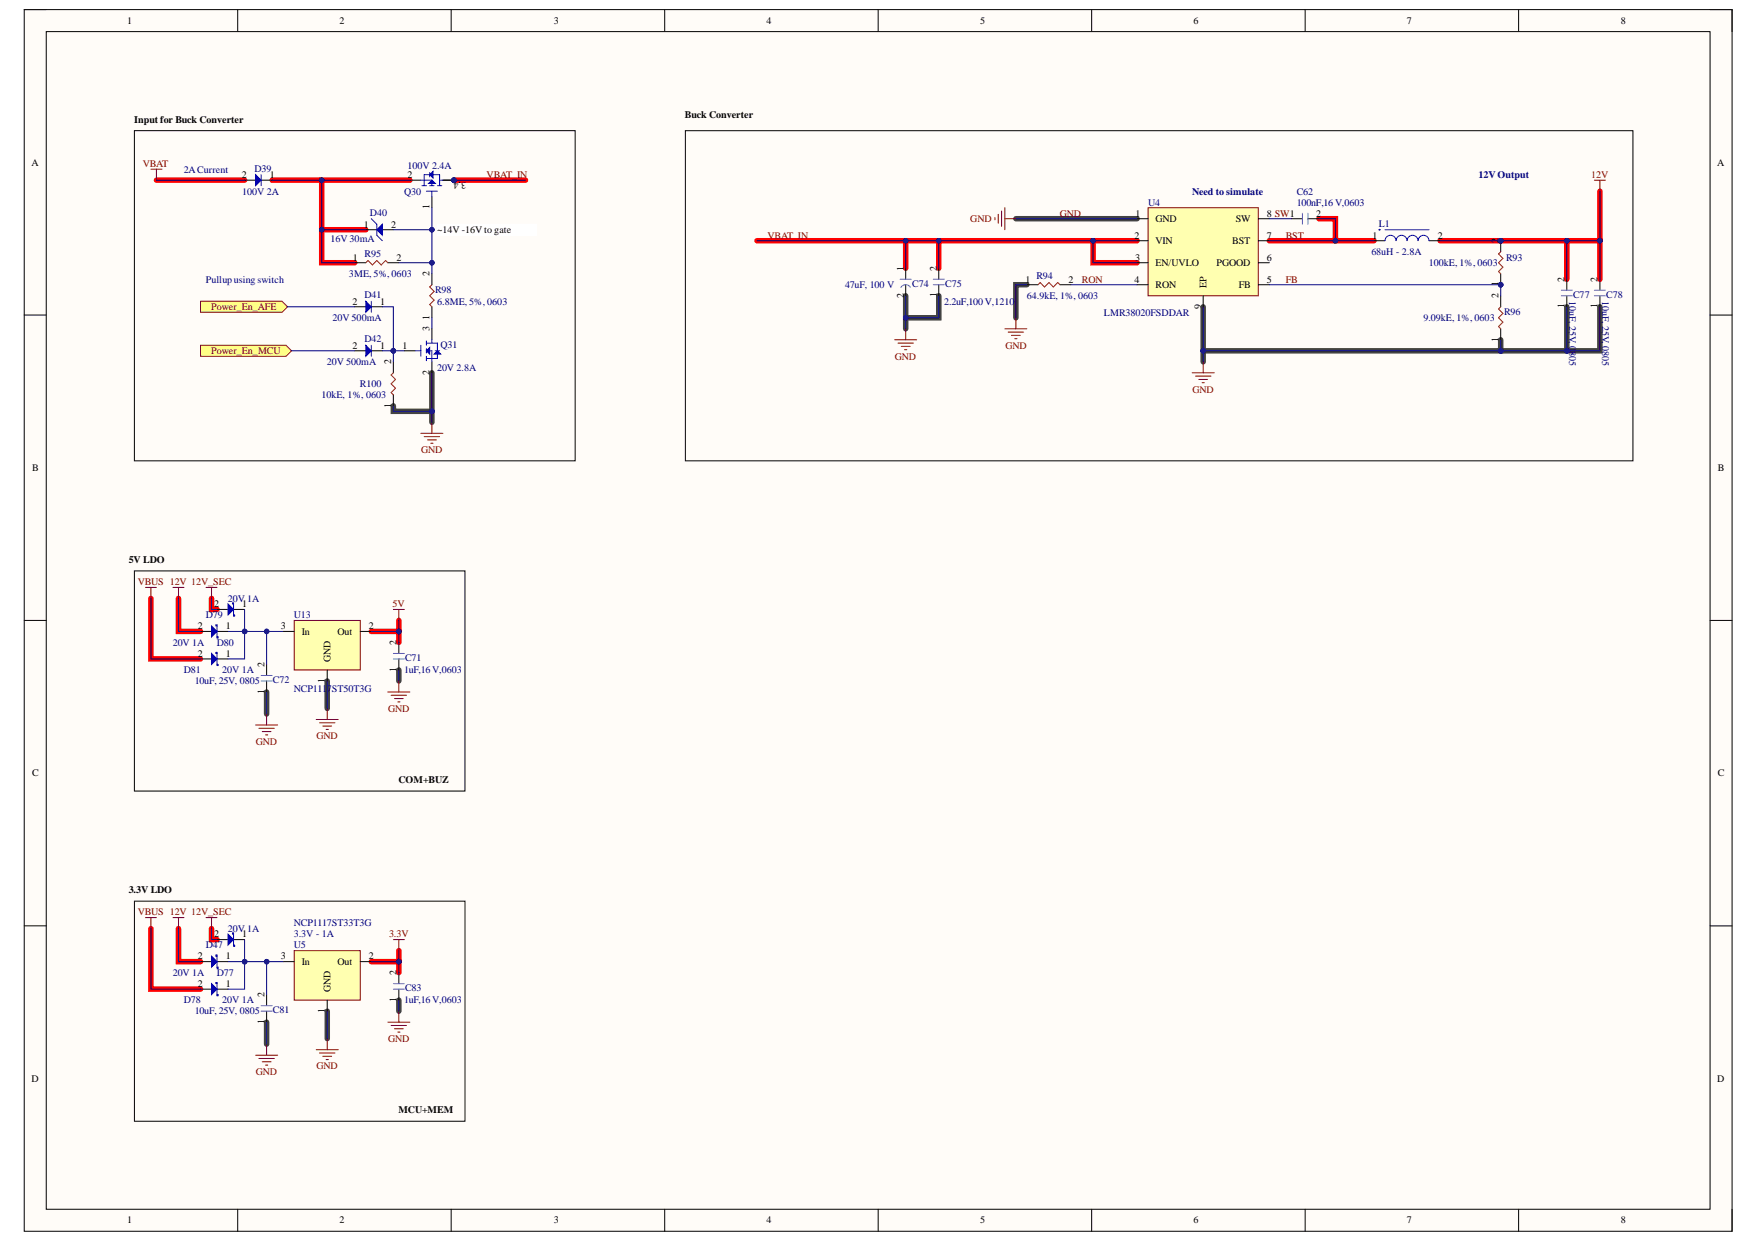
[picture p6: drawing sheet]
<svg xmlns="http://www.w3.org/2000/svg" width="297mm" height="210mm" viewBox="0 0 297 210" stroke-linecap="round" stroke-linejoin="round" font-family="sans-serif">
<defs><g id="words">
<g font-size="1.7">
<text x="21.5" y="4.1">1</text>
<text x="57.4" y="4.1">2</text>
<text x="93.6" y="4.1">3</text>
<text x="129.5" y="4.1">4</text>
<text x="165.6" y="4.1">5</text>
<text x="201.7" y="4.1">6</text>
<text x="237.7" y="4.1">7</text>
<text x="273.8" y="4.1">8</text>
<text x="22.7" y="20.8">Input for Buck Converter</text>
<text x="115.7" y="19.9">Buck Converter</text>
<text x="5.3" y="28">A</text>
<text x="290.2" y="28">A</text>
<text x="40.9" y="30.1">2</text>
<text x="45.6" y="30.1">1</text>
<text x="68.9" y="30.1">2</text>
<text x="72.6" y="35.3" transform="rotate(-90 72.6 35.3)">1</text>
<text x="78.8" y="30.8" transform="rotate(-180 78.8 30.8)">3,4</text>
<text x="61.5" y="38.5">1</text>
<text x="66.1" y="38.5">2</text>
<text x="73.9" y="39.4">~14V -16V to gate</text>
<text x="191.7" y="40.3">2</text>
<text x="191.9" y="36.6">1</text>
<text x="195.2" y="37.5">GND</text>
<text x="195.2" y="41.2">VIN</text>
<text x="208.2" y="41.2">BST</text>
<text x="208.8" y="37.5">SW</text>
<text x="214" y="40.3">7</text>
<text x="214" y="36.6">8 SW1</text>
<text x="222.4" y="36.6">2</text>
<text x="231.9" y="40.3">1</text>
<text x="243" y="40.3">2</text>
<text x="253.2" y="41.1" transform="rotate(-90 253.2 41.1)">2</text>
<text x="59.6" y="44">1</text>
<text x="67" y="44">2</text>
<text x="72.6" y="46.7" transform="rotate(-90 72.6 46.7)">2</text>
<text x="152.7" y="45.7" transform="rotate(-90 152.7 45.7)">1</text>
<text x="158.3" y="45.7" transform="rotate(-90 158.3 45.7)">2</text>
<text x="173.3" y="47.8">1</text>
<text x="180.5" y="47.8">2</text>
<text x="191.7" y="47.8">4</text>
<text x="191.8" y="44">3</text>
<text x="195.2" y="45">EN/UVLO</text>
<text x="205.6" y="45">PGOOD</text>
<text x="214" y="47.8">5</text>
<text x="214" y="44">6</text>
<text x="264.4" y="47.6" transform="rotate(-90 264.4 47.6)">2</text>
<text x="269.9" y="47.6" transform="rotate(-90 269.9 47.6)">2</text>
<text x="59.6" y="51.5">2</text>
<text x="64.2" y="51.5">1</text>
<text x="152.7" y="50.4" transform="rotate(-90 152.7 50.4)">2</text>
<text x="158.3" y="50.2" transform="rotate(-90 158.3 50.2)">1</text>
<text x="195.2" y="48.7">RON</text>
<text x="202.9" y="52.2" transform="rotate(-90 202.9 52.2)">9</text>
<text x="203.9" y="48.7" transform="rotate(-90 203.9 48.7)">EP</text>
<text x="209.3" y="48.7">FB</text>
<text x="253.2" y="50.4" transform="rotate(-90 253.2 50.4)">2</text>
<text x="253.2" y="48.3" transform="rotate(-90 253.2 48.3)">1</text>
<text x="264.4" y="52.1" transform="rotate(-90 264.4 52.1)">1</text>
<text x="269.9" y="52.1" transform="rotate(-90 269.9 52.1)">1</text>
<text x="59.6" y="58.9">2</text>
<text x="64.2" y="58.9">1</text>
<text x="68" y="58.9">1</text>
<text x="72.6" y="56" transform="rotate(-90 72.6 56)">3</text>
<text x="72.6" y="54" transform="rotate(-90 72.6 54)">1</text>
<text x="253.2" y="57.7" transform="rotate(-90 253.2 57.7)">1</text>
<text x="66.1" y="61.5" transform="rotate(-90 66.1 61.5)">2</text>
<text x="72.6" y="63.4" transform="rotate(-90 72.6 63.4)">2</text>
<text x="66.1" y="68.9" transform="rotate(-90 66.1 68.9)">1</text>
<text x="5.4" y="79.6">B</text>
<text x="290.2" y="79.6">B</text>
<text x="21.7" y="95.2">5V LDO</text>
<text x="33.4" y="106.3">2</text>
<text x="36.2" y="102.6">2</text>
<text x="38.2" y="106.3">1</text>
<text x="40.9" y="102.6">1</text>
<text x="47.5" y="106.3">3</text>
<text x="51" y="107.3">In</text>
<text x="57" y="107.3">Out</text>
<text x="62.3" y="106.3">2</text>
<text x="33.4" y="111">2</text>
<text x="38.2" y="111">1</text>
<text x="44.7" y="112.7" transform="rotate(-90 44.7 112.7)">2</text>
<text x="55.8" y="111.9" transform="rotate(-90 55.8 111.9)">GND</text>
<text x="67" y="113.5" transform="rotate(-90 67 113.5)">1</text>
<text x="67" y="108.9" transform="rotate(-90 67 108.9)">2</text>
<text x="44.7" y="117.2" transform="rotate(-90 44.7 117.2)">1</text>
<text x="54.9" y="115.4" transform="rotate(-90 54.9 115.4)">1</text>
<text x="5.4" y="131.2">C</text>
<text x="290.2" y="131.2">C</text>
<text x="67.3" y="132.4">COM+BUZ</text>
<text x="21.7" y="151">3.3V LDO</text>
<text x="36.2" y="158.4">2</text>
<text x="40.9" y="158.4">1</text>
<text x="33.4" y="162.1">2</text>
<text x="33.4" y="166.8">2</text>
<text x="38.2" y="162.1">1</text>
<text x="38.2" y="166.8">1</text>
<text x="47.5" y="162.1">3</text>
<text x="51" y="163">In</text>
<text x="55.8" y="167.7" transform="rotate(-90 55.8 167.7)">GND</text>
<text x="57" y="163">Out</text>
<text x="62.3" y="162.1">2</text>
<text x="67" y="164.7" transform="rotate(-90 67 164.7)">2</text>
<text x="44.7" y="173" transform="rotate(-90 44.7 173)">1</text>
<text x="44.7" y="168.4" transform="rotate(-90 44.7 168.4)">2</text>
<text x="54.9" y="171.2" transform="rotate(-90 54.9 171.2)">1</text>
<text x="67" y="169.3" transform="rotate(-90 67 169.3)">1</text>
<text x="5.3" y="182.8">D</text>
<text x="290.2" y="182.8">D</text>
<text x="67.3" y="188.1">MCU+MEM</text>
<text x="21.5" y="206.7">1</text>
<text x="57.4" y="206.7">2</text>
<text x="93.6" y="206.7">3</text>
<text x="129.5" y="206.7">4</text>
<text x="165.6" y="206.7">5</text>
<text x="201.7" y="206.7">6</text>
<text x="237.7" y="206.7">7</text>
<text x="273.8" y="206.7">8</text>
</g>
<g font-size="1.7" fill="#800000">
<text x="24.1" y="28.2">VBAT</text>
<text x="82.2" y="30.1">VBAT_IN</text>
<text x="268.8" y="30.1">12V</text>
<text x="129.7" y="40.3">VBAT_IN</text>
<text x="163.9" y="37.5">GND</text>
<text x="179.1" y="36.6">GND</text>
<text x="217.2" y="40.3">BST</text>
<text x="182.8" y="47.8">RON</text>
<text x="217.2" y="47.8">FB</text>
<text x="35.7" y="52.4">Power_En_AFE</text>
<text x="35.7" y="59.8">Power_En_MCU</text>
<text x="169.9" y="58.9">GND</text>
<text x="151.2" y="60.8">GND</text>
<text x="201.5" y="66.3">GND</text>
<text x="71.1" y="76.6">GND</text>
<text x="23.3" y="98.9">VBUS 12V 12V_SEC</text>
<text x="66.3" y="102.6">5V</text>
<text x="43.2" y="125.8">GND</text>
<text x="53.5" y="124.9">GND</text>
<text x="65.6" y="120.3">GND</text>
<text x="23.3" y="154.7">VBUS 12V 12V_SEC</text>
<text x="65.7" y="158.4">3.3V</text>
<text x="65.6" y="176.1">GND</text>
<text x="43.2" y="181.6">GND</text>
<text x="53.5" y="180.7">GND</text>
</g>
<g font-size="1.7" fill="#000080">
<text x="31" y="29.2">2ACurrent</text>
<text x="43" y="29">D39</text>
<text x="68.9" y="28.6">100V 2.4A</text>
<text x="40.9" y="32.9">100V 2A</text>
<text x="68.3" y="32.9">Q30</text>
<text x="194" y="34.7">U4</text>
<text x="201.4" y="32.9">Need to simulate</text>
<text x="219.1" y="34.7">100nF,16 V,0603</text>
<text x="219.1" y="32.9">C62</text>
<text x="249.8" y="30.1">12V Output</text>
<text x="55.8" y="40.8">16V 30mA</text>
<text x="62.5" y="36.4">D40</text>
<text x="233" y="38.3">L1</text>
<text x="34.8" y="47.8">Pullup using switch</text>
<text x="59" y="46.8">3ME, 5%, 0603</text>
<text x="61.6" y="43.4">R95</text>
<text x="175.1" y="47.2">R94</text>
<text x="231.7" y="43.1">68uH - 2.8A</text>
<text x="241.4" y="45">100kE, 1%, 0603</text>
<text x="254.5" y="44">R93</text>
<text x="61.6" y="50.4">D41</text>
<text x="73.5" y="49.4">R98</text>
<text x="73.9" y="51.5">6.8ME, 5%, 0603</text>
<text x="142.8" y="48.7">47uF, 100 V</text>
<text x="154.1" y="48.5">C74</text>
<text x="159.5" y="51.5">2.2uF,100 V,1210</text>
<text x="159.7" y="48.5">C75</text>
<text x="173.5" y="50.5">64.9kE, 1%, 0603</text>
<text x="186.5" y="53.3">LMR38020FSDDAR</text>
<text x="254.1" y="53.2">R96</text>
<text x="265.1" y="50.9" transform="rotate(90 265.1 50.9)">10uF, 25V, 0</text>
<text x="265.8" y="50.4">C77</text>
<text x="270.7" y="50.9" transform="rotate(90 270.7 50.9)">10uF, 25V, 0805</text>
<text x="271.4" y="50.4">C78</text>
<text x="56.2" y="54.3">20V 500mA</text>
<text x="61.6" y="57.8">D42</text>
<text x="74.4" y="58.7">Q31</text>
<text x="240.5" y="54.3">9.09kE, 1%, 0603</text>
<text x="265.1" y="59.3" transform="rotate(90 265.1 59.3)">805</text>
<text x="55.2" y="61.7">20V 500mA</text>
<text x="60.8" y="65.4">R100</text>
<text x="73.9" y="62.6">20V 2.8A</text>
<text x="54.3" y="67.3">10kE, 1%, 0603</text>
<text x="38.5" y="101.7">20V 1A</text>
<text x="34.8" y="104.5">D79</text>
<text x="49.7" y="104.5">U13</text>
<text x="29.2" y="109.1">20V 1A</text>
<text x="31" y="113.8">D81</text>
<text x="36.6" y="109.1">D80</text>
<text x="37.6" y="113.8">20V 1A</text>
<text x="68.3" y="113.8">1uF,16 V,0603</text>
<text x="68.4" y="111.7">C71</text>
<text x="32.9" y="115.6">10uF, 25V, 0805</text>
<text x="46.1" y="115.5">C72</text>
<text x="49.7" y="116.9">NCP1117ST50T3G</text>
<text x="34.8" y="160.3">D47</text>
<text x="38.5" y="157.5">20V 1A</text>
<text x="49.7" y="158.4">3.3V - 1A</text>
<text x="49.7" y="160.3">U5</text>
<text x="49.7" y="156.5">NCP1117ST33T3G</text>
<text x="29.2" y="164.9">20V 1A</text>
<text x="36.6" y="164.9">D77</text>
<text x="68.4" y="167.5">C83</text>
<text x="31" y="169.5">D78</text>
<text x="32.9" y="171.4">10uF, 25V, 0805</text>
<text x="37.6" y="169.5">20V 1A</text>
<text x="46.1" y="171.2">C81</text>
<text x="68.3" y="169.5">1uF,16 V,0603</text>
</g>
</g></defs>
<path d="M4.1 1.6h288.6v206.5h-288.6z" fill-rule="evenodd" fill="#fffcf8"/>
<path d="M4.1 1.6h288.6v206.5h-288.6z" fill="none" stroke="#000" stroke-width=".17"/>
<path d="M7.8 5.3h281.1v199.1h-281.1z" fill-rule="evenodd" fill="#fffcf8"/>
<g fill="none" stroke="#000" stroke-width=".17">
<path d="M4.1 1.6h3.7M7.8 5.3h281.1v199.1h-281.1zM40.2 1.6v3.7M76.2 1.6v3.7M112.3 1.6v3.7M148.4 1.6v3.7M184.5 1.6v3.7M220.5 1.6v3.7M256.6 1.6v3.7M288.9 1.6h3.8v3.7M61.8 38.8h1.9M64.6 38.8h1.9"/>
<path d="M115.8 22.1h160.1v55.8h-160.1zM4.1 53.2h3.7M59.9 44.4h1.9M65.5 44.4h1.9M73 46.3v1.8M73 51.8v1.9M153 45.3v1.9M153 48.1v1.9M158.6 45.3v1.9M158.6 48.1v1.9M288.9 53.2h3.8M4.1 104.9h3.7"/>
<path d="M288.9 104.9h3.8M4.1 156.5h3.7M22.7 152.3h55.9v37.2h-55.9zM288.9 156.5h3.8M40.2 204.4v3.7M76.2 204.4v3.7M112.3 204.4v3.7M148.4 204.4v3.7M184.5 204.4v3.7M220.5 204.4v3.7M256.6 204.4v3.7M292.7 204.4v3.7"/>
</g>
<g fill="none" stroke="#434343" stroke-width=".93">
<path d="M171.6 37h20.5M153 50v5.6M158.6 50v3.7h-5.6M173.5 48.1h-1.9v5.6M203.3 51.9v9.2M253.6 57.4v1.9h-50.3M264.7 51.9v7.4M270.3 51.9v7.4h-16.7M66.5 68.6v.9h6.5M73 63v8.4M45 116.9v3.8M55.3 115.1v4.6"/>
<path d="M67.4 113.2v1.9M45 172.7v3.8M55.3 170.9v4.6M67.4 169v1.9"/>
</g>
<g fill="none" stroke="#f00" stroke-width=".93">
<path d="M26.4 30.5h14.9M46 30.5h8.4M54.4 38.8h7.4M69.3 30.5h-14.9v13.9h5.5M76.7 30.5h12.1M222.8 37h2.8v3.7M270.3 32.3v8.4M127.9 40.7h64.2M153 40.7v4.6M158.6 40.7v4.6M184.7 40.7v3.7h7.4M214.5 40.7h17.7"/>
<path d="M243.3 40.7h27v6.5M264.7 40.7v6.5M25.5 101.1v10.3h8.4M30.2 101.1v5.6h3.7M35.7 101.1v1.9h1M62.7 106.7h4.7v1.9M67.4 104.9v1.8M25.5 156.9v10.3h8.4M30.2 156.9v5.6h3.7M35.7 156.9v1.9h1M62.7 162.5h4.7v1.9M67.4 160.7v1.8"/>
</g>
<g fill="none" stroke="#800000" stroke-width=".17">
<path d="M168.1 36.8v.3M168.7 36.2v1.5M169.2 35.7v2.6M169.8 35.1v3.7M169.8 37h1.8M269.4 30.5h1.9M270.3 30.5v1.8M151.2 57.4h3.7M151.7 58h2.6M152.3 58.5h1.5M152.8 59.1h.4M153 55.6v1.8"/>
<path d="M169.8 55.6h3.7M170.3 56.1h2.7M170.9 56.7h1.5M171.5 57.2h.3M171.6 53.7v1.9M201.4 63h3.8M202 63.6h2.6M202.6 64.1h1.4M203.1 64.7h.4M203.3 61.1v1.9"/>
</g>
<path d="M152.1 47.2h1.9M153.8 48.5a.94 .94 0 0 0-1.6 .1M157.7 47.2h1.8M157.7 48.1h1.8" fill="none" stroke="#3d85c6" stroke-width=".17"/>
<path d="M61.8 44.4l.4-.4 .7 .8 .8-.8 .7 .8 .8-.8 .3 .4M73 48.1l-.4 .4 .8 .7-.8 .8 .8 .7-.8 .8 .4 .3" fill="none" stroke="#85200c" stroke-width=".17"/>
<path d="M63.7 38.8l.9-.9v1.9z" fill="#00f"/>
<path d="M62.7 37l1 .9v1.9l.9 .9M63.7 38.8l.9-.9v1.9z" fill="none" stroke="#00f" stroke-width=".17"/>
<path d="M59.9 59.3h1.9M62.7 59.3h1.9" fill="none" stroke="#000" stroke-width=".17"/>
<path d="M61.8 58.4l.9 .9-.9 .9z" fill="#00f"/>
<path d="M61.8 58.4l.9 .9-.9 .9zM62.7 58.4v1.8" fill="none" stroke="#00f" stroke-width=".17"/>
<path d="M71.1 73.2h3.7M71.7 73.8h2.6M72.2 74.3h1.5M72.8 74.9h.4M73 71.4v1.8" fill="none" stroke="#800000" stroke-width=".17"/>
<path d="M33.9 58.4h14.4l1 .9-1 .9h-14.4z" fill-rule="evenodd" fill="#ffff80"/>
<path d="M33.9 58.4h14.4l1 .9-1 .9h-14.4z" fill="none" stroke="#800000" stroke-width=".17"/>
<path d="M41.3 30.5h1.9M44.1 30.5h1.9" fill="none" stroke="#000" stroke-width=".17"/>
<path d="M43.2 29.5l.9 1-.9 .9z" fill="#00f"/>
<path d="M43.2 29.5l.9 1-.9 .9zM44.1 29.5v1.9" fill="none" stroke="#00f" stroke-width=".17"/>
<path d="M59.9 51.8h1.9M62.7 51.8h1.9" fill="none" stroke="#000" stroke-width=".17"/>
<path d="M61.8 50.9l.9 .9-.9 1z" fill="#00f"/>
<path d="M61.8 50.9l.9 .9-.9 1zM62.7 50.9v1.9" fill="none" stroke="#00f" stroke-width=".17"/>
<path d="M22.7 22.1h74.5v55.8h-74.5zM66.5 61.1v1.9M66.5 66.7v1.9M67.4 164.4v1.8M67.4 167.2v1.8" fill="none" stroke="#000" stroke-width=".17"/>
<path d="M66.5 63l-.4 .4 .7 .7-.7 .8 .7 .7-.7 .8 .4 .3" fill="none" stroke="#85200c" stroke-width=".17"/>
<g fill="none" stroke="#800000" stroke-width=".17">
<path d="M25.5 28.6h1.9M26.4 28.6v1.9M24.6 155.1h1.8M25.5 155.1v1.8M29.2 155.1h1.9M30.2 155.1v1.8M66.5 158.8h1.8M67.4 158.8v1.9M53.4 177.4h3.8M54 178h2.6M54.5 178.5h1.5M55.1 179.1h.4"/>
<path d="M55.3 175.5v1.9M65.5 172.7h3.8M66.1 173.3h2.6M66.7 173.9h1.4M67.2 174.4h.4M67.4 170.9v1.8"/>
</g>
<path d="M66.5 167.2h1.8M66.5 166.2h1.8" fill="none" stroke="#3d85c6" stroke-width=".17"/>
<path d="M49.7 160.7h11.2v8.3h-11.2z" fill-rule="evenodd" fill="#ffffb0"/>
<path d="M34.8 155.1h1.9M35.7 155.1v1.8M43.2 178.3h3.7M43.7 178.9h2.7M44.3 179.4h1.5M45 176.5v1.8M49.7 160.7h11.2v8.3h-11.2zM44.9 180h.3" fill="none" stroke="#800000" stroke-width=".17"/>
<path d="M264.7 47.2v1.9M264.7 50v1.9M270.3 47.2v1.9M270.3 50v1.9M45 168.1v1.9M45 170.9v1.8M47.8 162.5h1.9M55.3 169v1.9M60.9 162.5h1.8" fill="none" stroke="#000" stroke-width=".17"/>
<path d="M263.8 50h1.9M263.8 49.1h1.9M269.4 50h1.9M269.4 49.1h1.9M44.1 170.9h1.9M44.1 170h1.9" fill="none" stroke="#3d85c6" stroke-width=".17"/>
<path d="M33.9 50.9h13.8l.9 .9-.9 1h-13.8z" fill-rule="evenodd" fill="#ffff80"/>
<path d="M33.9 50.9h13.8l.9 .9-.9 1h-13.8z" fill="none" stroke="#800000" stroke-width=".17"/>
<path d="M36.7 158.8h1.8M39.5 158.8h1.8" fill="none" stroke="#000" stroke-width=".17"/>
<path d="M38.5 157.9l1 .9-1 .9z" fill="#00f"/>
<path d="M38.5 157.9l1 .9-1 .9zM39.5 157.9h-.2v-.2h.2v2.2h.1v-.2h-.1" fill="none" stroke="#00f" stroke-width=".17"/>
<path d="M33.9 162.5h1.8M36.7 162.5h1.8" fill="none" stroke="#000" stroke-width=".17"/>
<path d="M35.7 161.6l1 .9-1 1z" fill="#00f"/>
<path d="M35.7 161.6l1 .9-1 1zM36.7 161.6h-.2v-.2h.2v2.2h.2v-.1h-.2" fill="none" stroke="#00f" stroke-width=".17"/>
<path d="M33.9 167.2h1.8M36.7 167.2h1.8" fill="none" stroke="#000" stroke-width=".17"/>
<path d="M35.7 166.2l1 1-1 .9z" fill="#00f"/>
<path d="M35.7 166.2l1 1-1 .9zM36.7 166.2h-.2v-.1h.2v2.2h.2v-.2h-.2" fill="none" stroke="#00f" stroke-width=".17"/>
<circle cx="76.7" cy="30.5" r=".37" fill="#000080"/>
<circle cx="76.7" cy="30.5" r=".37" fill="none" stroke="#000080" stroke-width=".17"/>
<circle cx="76.7" cy="30.5" r=".37" fill="#000080"/>
<circle cx="76.7" cy="30.5" r=".37" fill="none" stroke="#000080" stroke-width=".17"/>
<path d="M73 33.2v1.9M74.8 30.5h1.9" fill="none" stroke="#000" stroke-width=".17"/>
<circle cx="76.7" cy="30.5" r=".37" fill="#000080"/>
<circle cx="76.7" cy="30.5" r=".37" fill="none" stroke="#000080" stroke-width=".17"/>
<path d="M69.3 30.5h1.8" fill="none" stroke="#000" stroke-width=".17"/>
<path d="M71.1 30.5h1.9v.9M71.3 31.4h.7M71.7 31.4v-1.9h2.6v1.9M72 32.3h1.9M72.6 31.4h.8M72.6 29.2v.7M73.9 31.4h.8M74.3 30.5h.5" fill="none" stroke="#00f" stroke-width=".17"/>
<path d="M72.6 29.5l.6-.5v1.1z" fill="#00f"/>
<path d="M72.6 29.5l.6-.5v1.1z" fill="none" stroke="#00f" stroke-width=".17"/>
<path d="M73 30.5l.5 .5h-1.1z" fill="#00f"/>
<path d="M73 30.5l.5 .5h-1.1zM73 32.3v.9" fill="none" stroke="#00f" stroke-width=".17"/>
<path d="M74.8 30.5h1.9" fill="none" stroke="#000" stroke-width=".17"/>
<circle cx="76.7" cy="30.5" r=".37" fill="#000080"/>
<circle cx="76.7" cy="30.5" r=".37" fill="none" stroke="#000080" stroke-width=".17"/>
<path d="M73.9 37.9h16.8v1.9h-16.8z" fill-rule="evenodd" fill="#fff"/>
<path d="M73.9 37.9h16.8v1.9h-16.8z" fill="none" stroke="#fff" stroke-width=".17"/>
<path d="M218.2 37h1.9M221 37h1.8" fill="none" stroke="#000" stroke-width=".17"/>
<path d="M220.1 36v1.9M221 36v1.9" fill="none" stroke="#3d85c6" stroke-width=".17"/>
<path d="M194 35.1h18.6v14.9h-18.6z" fill-rule="evenodd" fill="#ffffb0"/>
<path d="M194 35.1h18.6v14.9h-18.6z" fill="none" stroke="#800000" stroke-width=".17"/>
<path d="M192.1 37h1.9M212.6 37h1.9M192.1 40.7h1.9M192.1 44.4h1.9M192.1 48.1h1.9M203.3 50v1.9M212.6 40.7h1.9M212.6 44.4h1.9M212.6 48.1h1.9" fill="none" stroke="#000" stroke-width=".17"/>
<circle cx="253.6" cy="48.1" r=".37" fill="#000080"/>
<circle cx="253.6" cy="48.1" r=".37" fill="none" stroke="#000080" stroke-width=".17"/>
<circle cx="253.6" cy="40.7" r=".37" fill="#000080"/>
<circle cx="253.6" cy="40.7" r=".37" fill="none" stroke="#000080" stroke-width=".17"/>
<path d="M253.6 46.3v1.8" fill="none" stroke="#000" stroke-width=".17"/>
<circle cx="253.6" cy="48.1" r=".37" fill="#000080"/>
<circle cx="253.6" cy="48.1" r=".37" fill="none" stroke="#000080" stroke-width=".17"/>
<path d="M253.6 40.7v1.8" fill="none" stroke="#000" stroke-width=".17"/>
<circle cx="253.6" cy="40.7" r=".37" fill="#000080"/>
<circle cx="253.6" cy="40.7" r=".37" fill="none" stroke="#000080" stroke-width=".17"/>
<path d="M175.4 48.1l.3-.3 .8 .7 .7-.7 .8 .7 .7-.7 .4 .3M253.6 42.5l-.4 .4 .7 .8-.7 .7 .7 .8-.7 .7 .4 .4M253.6 51.9l-.4 .3 .7 .8-.7 .7 .7 .8-.7 .7 .4 .4" fill="none" stroke="#85200c" stroke-width=".17"/>
<g fill="none" stroke="#000" stroke-width=".17">
<path d="M173.5 48.1h1.9M179.1 48.1h1.9M232.2 40.7h1.8M241.5 40.7h1.8M253.6 50v1.9M253.6 55.6v1.8M22.7 96.5h55.9v37.2h-55.9zM36.7 103h1.8M39.5 103h1.8M45 112.3v1.9M45 115.1v1.8M67.4 108.6v1.8"/>
<path d="M67.4 111.4v1.8"/>
</g>
<path d="M233 38.8l.1 .1zM234 38.8h7.5M234 40.7a.93 .93 0 0 1 .9-.9 .93 .93 0 0 1 1 .9M235.9 40.7a.91 .91 0 0 1 .9-.9 .91 .91 0 0 1 .9 .9M237.8 40.7a.91 .91 0 0 1 .9-.9 .91 .91 0 0 1 .9 .9M239.6 40.7a.91 .91 0 0 1 .9-.9 .91 .91 0 0 1 .9 .9" fill="none" stroke="#00f" stroke-width=".17"/>
<g fill="none" stroke="#800000" stroke-width=".17">
<path d="M24.6 99.3h1.8M25.5 99.3v1.8M29.2 99.3h1.9M30.2 99.3v1.8M34.8 99.3h1.9M35.7 99.3v1.8M55.3 119.7v1.9M65.5 116.9h3.8M66.1 117.5h2.6M66.5 103h1.8M66.6 118.1h1.5M67.2 118.6h.4"/>
<path d="M67.4 103v1.9M67.4 115.1v1.8M43.2 122.5h3.7M43.7 123.1h2.7M44.3 123.6h1.5M44.9 124.2h.3M45 120.7v1.8M53.4 121.6h3.7M54 122.2h2.6M54.5 122.7h1.5M55.1 123.3h.4"/>
</g>
<path d="M44.1 115.1h1.9M44.1 114.2h1.9M66.5 111.4h1.8M66.5 110.4h1.8" fill="none" stroke="#3d85c6" stroke-width=".17"/>
<path d="M38.5 102.1l1 .9-1 .9z" fill="#00f"/>
<path d="M38.5 102.1l1 .9-1 .9zM39.5 102.1h-.2v-.2h.2v2.2h.1v-.2h-.1" fill="none" stroke="#00f" stroke-width=".17"/>
<path d="M33.9 106.7h1.8M36.7 106.7h1.8" fill="none" stroke="#000" stroke-width=".17"/>
<path d="M35.7 105.8l1 .9-1 .9z" fill="#00f"/>
<path d="M35.7 105.8l1 .9-1 .9zM36.7 105.8h-.2v-.2h.2v2.2h.2v-.2h-.2" fill="none" stroke="#00f" stroke-width=".17"/>
<path d="M33.9 111.4h1.8M36.7 111.4h1.8" fill="none" stroke="#000" stroke-width=".17"/>
<path d="M35.7 110.4l1 1-1 .9z" fill="#00f"/>
<path d="M35.7 110.4l1 1-1 .9zM36.7 110.4h-.2v-.1h.2v2.2h.2v-.2h-.2" fill="none" stroke="#00f" stroke-width=".17"/>
<path d="M49.7 104.9h11.2v8.3h-11.2z" fill-rule="evenodd" fill="#ffffb0"/>
<path d="M49.7 104.9h11.2v8.3h-11.2z" fill="none" stroke="#800000" stroke-width=".17"/>
<path d="M47.8 106.7h1.9M55.3 113.2v1.9M60.9 106.7h1.8" fill="none" stroke="#000" stroke-width=".17"/>
<path d="M171.6 37h20.5M214.5 37h3.7M153 40.7v4.6M173.5 48.1h-1.9v5.6M181 48.1h11.1" fill="none" stroke="#000080" stroke-width=".17"/>
<circle cx="153" cy="40.7" r=".37" fill="#000080"/>
<g fill="none" stroke="#000080" stroke-width=".17">
<path d="M158.6 50v3.7h-5.6"/>
<circle cx="153" cy="40.7" r=".37"/>
</g>
<circle cx="153" cy="53.7" r=".37" fill="#000080"/>
<g fill="none" stroke="#000080" stroke-width=".17">
<path d="M158.6 40.7v4.6"/>
<circle cx="153" cy="53.7" r=".37"/>
</g>
<circle cx="158.6" cy="40.7" r=".37" fill="#000080"/>
<g fill="none" stroke="#000080" stroke-width=".17">
<path d="M214.5 48.1h39.1v1.9"/>
<circle cx="158.6" cy="40.7" r=".37"/>
</g>
<circle cx="253.6" cy="48.1" r=".37" fill="#000080"/>
<g fill="none" stroke="#000080" stroke-width=".17">
<path d="M253.6 57.4v1.9h-50.3"/>
<circle cx="253.6" cy="48.1" r=".37"/>
</g>
<circle cx="253.6" cy="59.3" r=".37" fill="#000080"/>
<circle cx="253.6" cy="59.3" r=".37" fill="none" stroke="#000080" stroke-width=".17"/>
<circle cx="203.3" cy="59.3" r=".37" fill="#000080"/>
<g fill="none" stroke="#000080" stroke-width=".17">
<path d="M222.8 37h2.8v3.7"/>
<circle cx="203.3" cy="59.3" r=".37"/>
</g>
<circle cx="225.6" cy="40.7" r=".37" fill="#000080"/>
<g fill="none" stroke="#000080" stroke-width=".17">
<path d="M184.7 40.7v3.7h7.4"/>
<circle cx="225.6" cy="40.7" r=".37"/>
</g>
<circle cx="184.7" cy="40.7" r=".37" fill="#000080"/>
<g fill="none" stroke="#000080" stroke-width=".17">
<path d="M270.3 32.3v8.4"/>
<circle cx="184.7" cy="40.7" r=".37"/>
</g>
<circle cx="270.3" cy="40.7" r=".37" fill="#000080"/>
<g fill="none" stroke="#000080" stroke-width=".17">
<path d="M214.5 40.7h17.7"/>
<circle cx="270.3" cy="40.7" r=".37"/>
</g>
<circle cx="225.6" cy="40.7" r=".37" fill="#000080"/>
<g fill="none" stroke="#000080" stroke-width=".17">
<path d="M243.3 40.7h10.3"/>
<circle cx="225.6" cy="40.7" r=".37"/>
</g>
<circle cx="253.6" cy="40.7" r=".37" fill="#000080"/>
<g fill="none" stroke="#000080" stroke-width=".17">
<path d="M270.3 51.9v7.4h-16.7"/>
<circle cx="253.6" cy="40.7" r=".37"/>
</g>
<circle cx="253.6" cy="59.3" r=".37" fill="#000080"/>
<circle cx="253.6" cy="59.3" r=".37" fill="none" stroke="#000080" stroke-width=".17"/>
<circle cx="264.7" cy="59.3" r=".37" fill="#000080"/>
<g fill="none" stroke="#000080" stroke-width=".17">
<path d="M253.6 40.7h16.7v6.5"/>
<circle cx="264.7" cy="59.3" r=".37"/>
</g>
<circle cx="253.6" cy="40.7" r=".37" fill="#000080"/>
<circle cx="253.6" cy="40.7" r=".37" fill="none" stroke="#000080" stroke-width=".17"/>
<circle cx="264.7" cy="40.7" r=".37" fill="#000080"/>
<circle cx="264.7" cy="40.7" r=".37" fill="none" stroke="#000080" stroke-width=".17"/>
<circle cx="270.3" cy="40.7" r=".37" fill="#000080"/>
<g fill="none" stroke="#000080" stroke-width=".17">
<path d="M153 50v5.6"/>
<circle cx="270.3" cy="40.7" r=".37"/>
</g>
<circle cx="153" cy="53.7" r=".37" fill="#000080"/>
<g fill="none" stroke="#000080" stroke-width=".17">
<path d="M203.3 51.9v9.2"/>
<circle cx="153" cy="53.7" r=".37"/>
</g>
<circle cx="203.3" cy="59.3" r=".37" fill="#000080"/>
<g fill="none" stroke="#000080" stroke-width=".17">
<path d="M73 63v8.4"/>
<circle cx="203.3" cy="59.3" r=".37"/>
</g>
<circle cx="73" cy="69.5" r=".37" fill="#000080"/>
<g fill="none" stroke="#000080" stroke-width=".17">
<path d="M64.6 59.3h3.7"/>
<circle cx="73" cy="69.5" r=".37"/>
</g>
<circle cx="66.5" cy="59.3" r=".37" fill="#000080"/>
<g fill="none" stroke="#000080" stroke-width=".17">
<path d="M67.4 44.4h5.6M73 53.7v1.9"/>
<circle cx="66.5" cy="59.3" r=".37"/>
</g>
<circle cx="73" cy="44.4" r=".37" fill="#000080"/>
<g fill="none" stroke="#000080" stroke-width=".17">
<path d="M76.7 30.5h12.1"/>
<circle cx="73" cy="44.4" r=".37"/>
</g>
<circle cx="76.7" cy="30.5" r=".37" fill="#000080"/>
<g fill="none" stroke="#000080" stroke-width=".17">
<path d="M69.3 30.5h-14.9v13.9h5.5"/>
<circle cx="76.7" cy="30.5" r=".37"/>
</g>
<circle cx="54.4" cy="38.8" r=".37" fill="#000080"/>
<circle cx="54.4" cy="38.8" r=".37" fill="none" stroke="#000080" stroke-width=".17"/>
<circle cx="54.4" cy="30.5" r=".37" fill="#000080"/>
<g fill="none" stroke="#000080" stroke-width=".17">
<path d="M54.4 38.8h7.4"/>
<circle cx="54.4" cy="30.5" r=".37"/>
</g>
<circle cx="54.4" cy="38.8" r=".37" fill="#000080"/>
<g fill="none" stroke="#000080" stroke-width=".17">
<path d="M66.5 38.8h6.5"/>
<circle cx="54.4" cy="38.8" r=".37"/>
</g>
<circle cx="73" cy="38.8" r=".37" fill="#000080"/>
<g fill="none" stroke="#000080" stroke-width=".17">
<path d="M73 35.1v11.2"/>
<circle cx="73" cy="38.8" r=".37"/>
</g>
<circle cx="73" cy="44.4" r=".37" fill="#000080"/>
<circle cx="73" cy="44.4" r=".37" fill="none" stroke="#000080" stroke-width=".17"/>
<circle cx="73" cy="38.8" r=".37" fill="#000080"/>
<g fill="none" stroke="#000080" stroke-width=".17">
<path d="M46 30.5h8.4"/>
<circle cx="73" cy="38.8" r=".37"/>
</g>
<circle cx="54.4" cy="30.5" r=".37" fill="#000080"/>
<g fill="none" stroke="#000080" stroke-width=".17">
<path d="M26.4 30.5h14.9M64.6 51.8h1.9v7.5"/>
<circle cx="54.4" cy="30.5" r=".37"/>
</g>
<circle cx="66.5" cy="59.3" r=".37" fill="#000080"/>
<g fill="none" stroke="#000080" stroke-width=".17">
<path d="M66.5 68.6v.9h6.5"/>
<circle cx="66.5" cy="59.3" r=".37"/>
</g>
<circle cx="73" cy="69.5" r=".37" fill="#000080"/>
<g fill="none" stroke="#000080" stroke-width=".17">
<path d="M66.5 59.3v1.8"/>
<circle cx="73" cy="69.5" r=".37"/>
</g>
<circle cx="66.5" cy="59.3" r=".37" fill="#000080"/>
<g fill="none" stroke="#000080" stroke-width=".17">
<path d="M55.3 170.9v4.6M67.4 160.7v1.8M67.4 169v1.9"/>
<circle cx="66.5" cy="59.3" r=".37"/>
</g>
<circle cx="67.4" cy="162.5" r=".37" fill="#000080"/>
<g fill="none" stroke="#000080" stroke-width=".17">
<path d="M62.7 162.5h4.7v1.9"/>
<circle cx="67.4" cy="162.5" r=".37"/>
</g>
<circle cx="67.4" cy="162.5" r=".37" fill="#000080"/>
<g fill="none" stroke="#000080" stroke-width=".17">
<path d="M38.5 162.5h9.3"/>
<circle cx="67.4" cy="162.5" r=".37"/>
</g>
<circle cx="41.3" cy="162.5" r=".37" fill="#000080"/>
<circle cx="41.3" cy="162.5" r=".37" fill="none" stroke="#000080" stroke-width=".17"/>
<circle cx="45" cy="162.5" r=".37" fill="#000080"/>
<g fill="none" stroke="#000080" stroke-width=".17">
<path d="M25.5 156.9v10.3h8.4M30.2 156.9v5.6h3.7M41.3 162.5v4.7h-2.8"/>
<circle cx="45" cy="162.5" r=".37"/>
</g>
<circle cx="41.3" cy="162.5" r=".37" fill="#000080"/>
<g fill="none" stroke="#000080" stroke-width=".17">
<path d="M45 162.5v5.6"/>
<circle cx="41.3" cy="162.5" r=".37"/>
</g>
<circle cx="45" cy="162.5" r=".37" fill="#000080"/>
<g fill="none" stroke="#000080" stroke-width=".17">
<path d="M127.9 40.7h64.2M35.7 156.9v1.9h1M45 172.7v3.8"/>
<circle cx="45" cy="162.5" r=".37"/>
</g>
<circle cx="184.7" cy="40.7" r=".37" fill="#000080"/>
<circle cx="184.7" cy="40.7" r=".37" fill="none" stroke="#000080" stroke-width=".17"/>
<circle cx="158.6" cy="40.7" r=".37" fill="#000080"/>
<circle cx="158.6" cy="40.7" r=".37" fill="none" stroke="#000080" stroke-width=".17"/>
<circle cx="153" cy="40.7" r=".37" fill="#000080"/>
<g fill="none" stroke="#000080" stroke-width=".17">
<path d="M264.7 51.9v7.4"/>
<circle cx="153" cy="40.7" r=".37"/>
</g>
<circle cx="264.7" cy="59.3" r=".37" fill="#000080"/>
<g fill="none" stroke="#000080" stroke-width=".17">
<path d="M264.7 40.7v6.5"/>
<circle cx="264.7" cy="59.3" r=".37"/>
</g>
<circle cx="264.7" cy="40.7" r=".37" fill="#000080"/>
<g fill="none" stroke="#000080" stroke-width=".17">
<path d="M41.3 158.8v3.7"/>
<circle cx="264.7" cy="40.7" r=".37"/>
</g>
<circle cx="41.3" cy="162.5" r=".37" fill="#000080"/>
<g fill="none" stroke="#000080" stroke-width=".17">
<path d="M55.3 115.1v4.6M67.4 104.9v1.8M67.4 113.2v1.9"/>
<circle cx="41.3" cy="162.5" r=".37"/>
</g>
<circle cx="67.4" cy="106.7" r=".37" fill="#000080"/>
<g fill="none" stroke="#000080" stroke-width=".17">
<path d="M62.7 106.7h4.7v1.9"/>
<circle cx="67.4" cy="106.7" r=".37"/>
</g>
<circle cx="67.4" cy="106.7" r=".37" fill="#000080"/>
<g fill="none" stroke="#000080" stroke-width=".17">
<path d="M38.5 106.7h9.3"/>
<circle cx="67.4" cy="106.7" r=".37"/>
</g>
<circle cx="41.3" cy="106.7" r=".37" fill="#000080"/>
<circle cx="41.3" cy="106.7" r=".37" fill="none" stroke="#000080" stroke-width=".17"/>
<circle cx="45" cy="106.7" r=".37" fill="#000080"/>
<g fill="none" stroke="#000080" stroke-width=".17">
<path d="M25.5 101.1v10.3h8.4M30.2 101.1v5.6h3.7M41.3 106.7v4.7h-2.8"/>
<circle cx="45" cy="106.7" r=".37"/>
</g>
<circle cx="41.3" cy="106.7" r=".37" fill="#000080"/>
<g fill="none" stroke="#000080" stroke-width=".17">
<path d="M45 106.7v5.6"/>
<circle cx="41.3" cy="106.7" r=".37"/>
</g>
<circle cx="45" cy="106.7" r=".37" fill="#000080"/>
<g fill="none" stroke="#000080" stroke-width=".17">
<path d="M35.7 101.1v1.9h1M41.3 103v3.7M45 116.9v3.8"/>
<circle cx="45" cy="106.7" r=".37"/>
</g>
<circle cx="41.3" cy="106.7" r=".37" fill="#000080"/>
<g fill="none" stroke="#000080" stroke-width=".17">
<path d="M48.6 51.8h11.3M49.3 59.3h10.6"/>
<circle cx="41.3" cy="106.7" r=".37"/>
</g>
<path d="M68.3 59.3h1.9M73 55.6v1.8M73 61.1v1.9" fill="none" stroke="#000" stroke-width=".17"/>
<path d="M71.1 58.4v1.8M72 57.6v.8M72 58.9v.8M72 58h1.9v2.6h-1.9M72.2 59.3h.8v1.8M73 57.4v.6M73.5 59.3h.8M72 60.2v.8" fill="none" stroke="#00f" stroke-width=".17"/>
<path d="M73.9 59.3l.6 .5h-1.1z" fill="#00f"/>
<path d="M73.9 59.3l.6 .5h-1.1z" fill="none" stroke="#00f" stroke-width=".17"/>
<path d="M72 59.3l.6-.6v1.1z" fill="#00f"/>
<path d="M70.2 59.3h.9M72 59.3l.6-.6v1.1z" fill="none" stroke="#00f" stroke-width=".17"/>
<use href="#words"/>
</svg>
